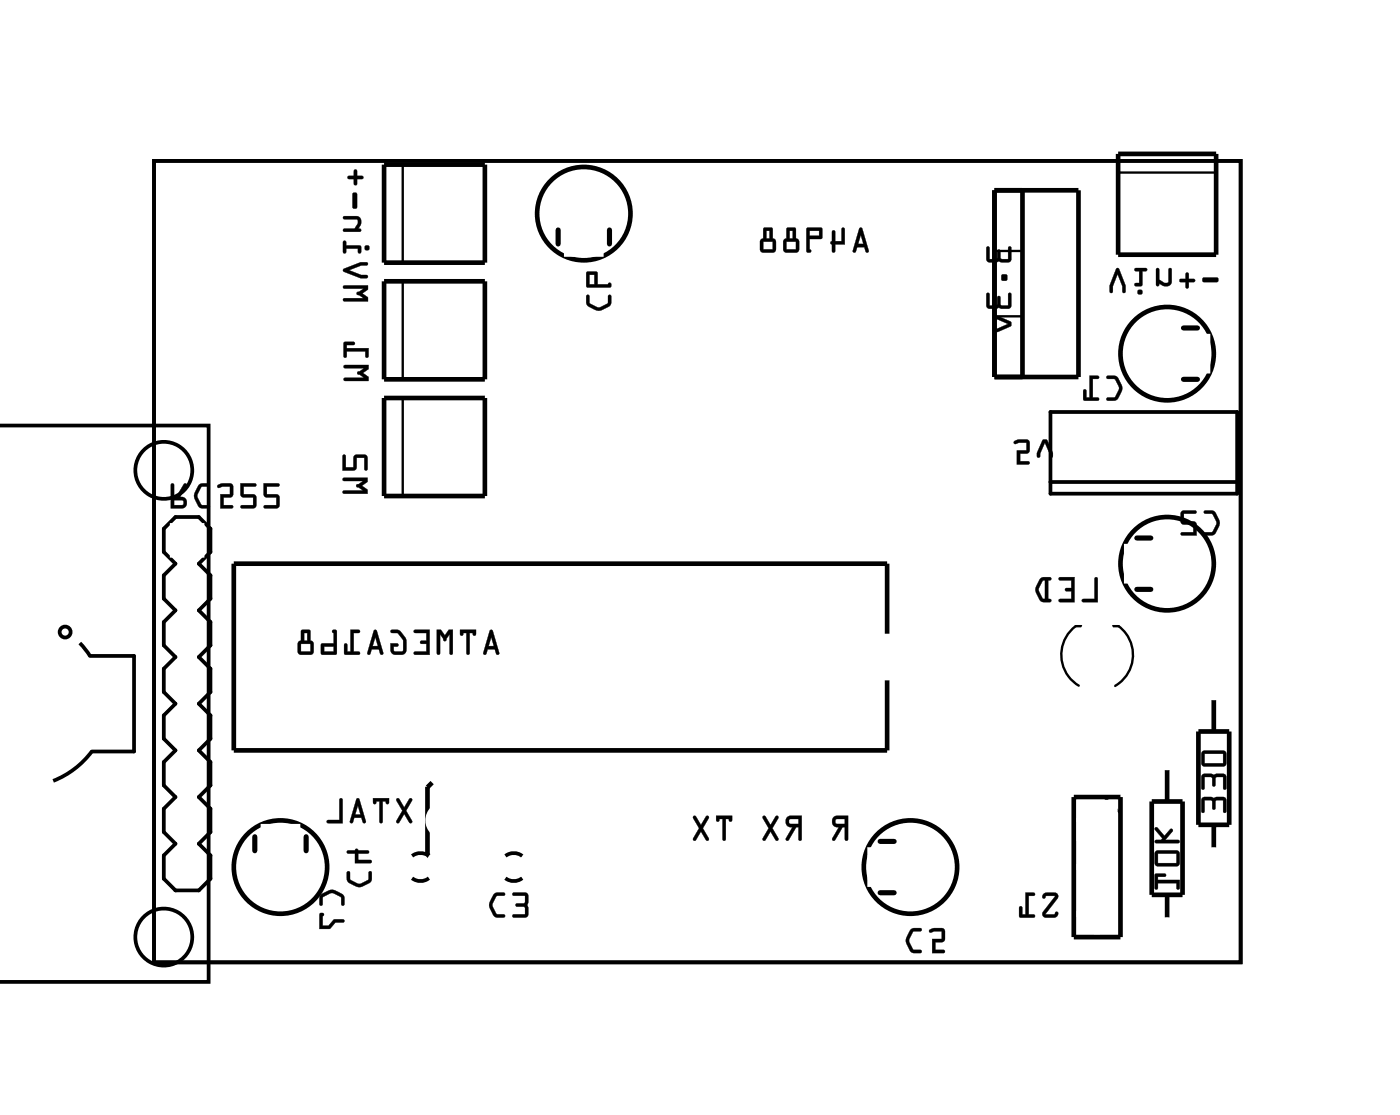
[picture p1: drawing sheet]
<svg xmlns="http://www.w3.org/2000/svg" width="76mm" height="61mm" viewBox="0 0 76 61" stroke-linecap="round" stroke-linejoin="round" font-family="sans-serif">
<g fill="none" stroke="#000" stroke-width=".2">
<path d="M8.4 8.8h59.1v43.6h-59.1zM-.1 23.2h11.5v30.2h-11.5M4.3 35l.6 .7h2.4v5.2h-2.3a4.8 4.8 0 0 1-2.1 1.6M8.9 28.8l.7-.7h1.2l.7 .7v1.2l-.7 .7 .7 .6v1.3l-.7 .6 .7 .7v1.2l-.7 .7 .7 .6v1.3l-.7 .6 .7 .6v1.3l-.7 .6 .7 .7v1.2l-.7 .7 .7 .6v1.3l-.7 .6 .7 .7v1.2l-.7 .7h-1.2l-.7-.7v-1.2l.7-.7-.7-.6v-1.3l.7-.6-.7-.7v-1.2l.7-.7-.7-.6v-1.3l.7-.6-.7-.6v-1.3l.7-.6-.7-.7v-1.2l.7-.7-.7-.6v-1.3l.7-.6-.7-.7zM57.2 22.4h10.1v4.5h-10.1zM57.2 26.2h10.1M23.3 46.6a.73 .73 0 0 0-.9 0M23.3 47.8a.73 .73 0 0 1-.9 0M28.4 46.6a.73 .73 0 0 0-.9 0M28.4 47.8a.73 .73 0 0 1-.9 0"/>
<circle cx="3.5" cy="34.4" r=".3"/>
<circle cx="8.9" cy="25.6" r="1.55"/>
<circle cx="8.9" cy="51" r="1.55"/>
</g>
<path d="M8.4 8.8h59.1v43.6h-59.1z" fill="none" stroke="#000" stroke-width=".05"/>
<g fill="none" stroke="#000" stroke-width=".25">
<path d="M20.9 9h5.5v5.3h-5.5zM20.9 15.3h5.5v5.3h-5.5zM54.1 10.4h4.6v10.1h-4.6zM55.7 10.4v10.1M60.9 8.4h5.3v5.5h-5.3zM20.9 21.7h5.5v5.3h-5.5zM48.3 34.5v-3.8h-35.6v10.1h35.6v-3.8M65.2 39.8h1.7v5.1h-1.7zM66.1 38v1.8M23.3 42.8v3.7M23.3 46.5l.2 .3M23.5 42.6l-.2 .2"/>
<path d="M58.4 43.4h2.6v7.6h-2.6zM62.7 43.6h1.7v5.1h-1.7zM63.5 41.8v1.8M63.5 48.7v1.3M66.1 44.9v1.3"/>
<circle cx="31.8" cy="11.6" r="2.54"/>
<circle cx="63.5" cy="19.2" r="2.54"/>
<circle cx="63.5" cy="30.7" r="2.54"/>
<circle cx="15.3" cy="47.2" r="2.54"/>
<circle cx="49.6" cy="47.2" r="2.54"/>
</g>
<path d="M21.9 9v5.3M21.9 15.3v5.3M54.1 13.7h1.6M54.1 17.2h1.6M60.9 9.4h5.3M21.9 21.7v5.3M58.5 34.1a1.95 1.95 0 0 0 .2 3.2M58.5 34.1h.4M60.6 34.1h.3M60.9 34.1a1.95 1.95 0 0 1-.2 3.2M60.1 43.4l.9 .9" fill="none" stroke="#000" stroke-width=".13"/>
<path d="M30.4 12.5v.8M33.2 12.5v.8M64.4 17.8h.8M61.9 32.1h.7M61.9 29.3h.7M64.4 20.6h.8M13.9 45.5v.8M16.7 45.5v.8M47.9 48.6h.8M47.9 45.8h.8" fill="none" stroke="#000" stroke-width=".28"/>
<g fill="#000">
<path d="M18.7 15.6l.1 .1h1l-.3 .2a.1 .1 0 0 0-.1 .1 .1 .1 0 0 0 .1 .1l.3 .1h-1l-.1 .1 1.3 .1v-.2l-.3-.2 .3-.2v-.3zM18.7 14.7v.1l.9 .3h.4v-.1h-.3l-.7-.3 .7-.3h.3v-.1h-.4zM18.7 13.1v.7l.1-.1v-.2h.7v.3l.2-.1-.1-.3h-.8v-.2zM19.8 13.5a.15 .15 0 0 0 .3 0 .15 .15 0 0 0-.3 0zM18.7 11.8v.1h.7l.1 .1-.2 .4h-.6v.2h.9v-.1l-.1-.1a.38 .38 0 0 0 .2-.3 .38 .38 0 0 0-.3-.3zM19.2 10.5v.8l.1 .1 .1-.1v-.7v-.1zM19.3 9.2v.4h-.3l-.1 .1h.1h.3v.3l.1 .1v-.4h.3h.1l-.1-.1h-.3v-.3z"/>
<path d="M18.7 15.6v.1h.1h1l-.3 .2a.1 .1 0 0 0-.1 .1 .1 .1 0 0 0 .1 .1l.3 .1h-1a.1 .1 0 0 0-.1 .1 .1 .1 0 0 0 .1 .1h1.2v-.2l-.3-.2 .3-.2v-.3zM18.7 15.6l1.3-.1v.3l-.3 .2 .3 .2v.2h-1.3v-.1l.1-.1h1l-.4-.2 .4-.3h-1zM18.7 14.7v.1l.9 .3h.3a.1 .1 0 0 0 .1 0 .1 .1 0 0 0-.1-.1h-.2l-.7-.3 .7-.3 .2 .1a.1 .1 0 0 0 .1-.1 .1 .1 0 0 0-.1-.1h-.3zM18.7 14.6l.9-.3h.4v.1h-.3l-.7 .3 .7 .3h.3v.1h-.4l-.9-.3zM18.7 13.1v.6a.1 .1 0 0 0 .1 .1 .1 .1 0 0 0 .1-.1l-.1-.2h.7v.2a.1 .1 0 0 0 .1 .1 .1 .1 0 0 0 .1-.1l-.1-.3h-.8v-.3zM18.7 13.1l.1 .1v.2h.8v.3l-.1 .1v-.3h-.7v.2l-.1 .1zM19.8 13.5a.15 .15 0 0 0 .3 0 .15 .15 0 0 0-.3 0zM19.8 13.5a.15 .15 0 0 1 .3 0 .15 .15 0 0 1-.3 0zM18.7 11.8v.1h.7l.1 .1-.2 .4h-.5a.1 .1 0 0 0-.1 .1 .1 .1 0 0 0 .1 .1h.8a.1 .1 0 0 0 .1-.1 .11 .11 0 0 0-.2-.1 .4 .4 0 0 0-.1-.6zM18.7 11.8h.7a.35 .35 0 0 1 .2 .5l-.1 .1 .1 .1v.1h-.9v-.1l.6-.1 .2-.4-.1-.1h-.7zM19.2 10.5v.8l.1 .1 .1-.1v-.7v-.1zM19.2 10.5l.2 .1v.7h-.1h-.1zM19.3 9.2v.4h-.3a.1 .1 0 0 0-.1 .1 .1 .1 0 0 0 .1 .1l.3-.1v.3l.1 .1v-.4l.3 .1a.1 .1 0 0 0 .1-.1 .1 .1 0 0 0-.1-.1h-.3v-.3zM19.3 9.3h.1v.3l.4 .1h-.1h-.3v.4l-.1-.1v-.3h-.3h-.1l.4-.1z"/>
<path d="M31.9 16.1a.6 .6 0 0 0 .6 .8h.3l.4-.2 .1-.6h-.2v.4l-.5 .2-.5-.2v-.4zM31.9 14.8l.1 .8h1.3l-.1-.2-.1 .1h-.6v-.7zM32.1 15h.3v.5h-.3z"/>
<path d="M31.9 16.1v.5l.7 .3 .6-.2 .1-.6a.1 .1 0 0 0-.1-.1 .1 .1 0 0 0-.1 .1v.4l-.5 .2-.5-.2v-.4zM31.9 16.1h.2v.4l.5 .2 .5-.2v-.4h.1v.5l-.4 .3a.83 .83 0 0 1-.9-.4zM31.9 14.8l.1 .8 1.2 .1 .1-.2a.09 .09 0 0 0-.1-.1 .09 .09 0 0 0-.1 .1h-.6v-.7zM31.9 14.8h.6v.7h.6l.1-.1 .1 .2h-1.3zM32.1 15h.3v.5h-.3zM32.1 14.9v.6h.3v-.6z"/>
<path d="M46.8 12.4l-.4 1.3h.2l.1-.2h.3l.1 .2h.1h.1l-.4-1.3zM46.9 12.8l.1 .5h-.3zM45.3 12.6v.5l-.1 .1 .2 .5h.1v-.4h.5v-.8l-.1-.1h-.1v.7h-.3v-.5zM43.9 12.4v1.3h.2h.1l-.1-.1v-.6h.6l.1-.5-.1-.1zM44.1 12.6h.5v.2h-.5zM42.8 12.4v.6l-.2 .2v.4l.2 .1h.6l.1-.1v-.4l-.2-.2v-.6zM42.8 13.2h.5v.4h-.5zM43 12.6h.1v.4h-.1zM41.6 12.4l-.1 .6-.1 .2v.4l.1 .1h.6l.1-.1v-.4l-.1-.2v-.6zM41.5 13.2h.6v.4h-.6zM41.7 12.6h.2v.4h-.2z"/>
<path d="M46.8 12.4l-.4 1.3h.2l.1-.2h.3l.1 .2h.1h.1l-.4-1.3zM46.8 12.4h.1l.4 1.3h-.1h-.1v-.3h-.5l-.1 .3h-.1zM46.8 12.8l.2 .5h-.3zM46.9 12.8l-.2 .5h.3zM45.3 12.6v.5a.09 .09 0 0 0-.1 .1 .09 .09 0 0 0 .1 .1v.4a.1 .1 0 0 0 .1 .1 .1 .1 0 0 0 .1-.1v-.4h.5v-.8a.1 .1 0 0 0-.1-.1 .1 .1 0 0 0-.1 .1v.6h-.3v-.5zM45.3 12.6h.1l.1 .5h.3v-.7h.1l.1 .1v.8h-.5v.4h-.1l-.2-.5 .1-.1zM43.9 12.4v1.3l.2 .1a.09 .09 0 0 0 .1-.1 .09 .09 0 0 0-.1-.1v-.6h.6l.1-.5-.1-.1zM43.9 12.4h.8l.1 .1-.1 .5h-.6v.6v.1h-.2zM44.1 12.6h.5v.2h-.5zM44.1 12.6v.2h.5v-.2zM42.8 12.4v.6l-.2 .2v.4l.2 .2 .6-.1 .1-.1v-.4l-.2-.2v-.6zM42.8 12.4h.5v.6l.2 .2v.4l-.1 .1h-.6l-.2-.1v-.4l.2-.2zM42.8 13.2h.5v.4h-.5zM42.8 13.1v.5h.5v-.5zM43 12.6h.1v.4h-.1zM43 12.6v.4h.2v-.4zM41.6 12.4l-.1 .6-.1 .2v.4l.1 .2 .6-.1 .1-.1v-.4l-.1-.2v-.6zM41.6 12.4h.4l.1 .6 .1 .2v.4l-.1 .1h-.6l-.1-.1v-.4l.1-.2zM41.5 13.2h.6v.4h-.6zM41.5 13.1v.5h.6v-.5zM41.7 12.6h.2v.4h-.2zM41.7 12.6v.4h.2v-.4z"/>
<path d="M53.7 13.4v.7l.1 .2 .6-.1 .5 .1 .1-.1v-.8l-.1 .1v.6h-.4l-.1-.5h-.1v.5h-.4v-.6zM54.5 15v.3h.3v-.3zM53.7 16v.6l.1 .2 .6-.1 .5 .1 .1-.1v-.8l-.1 .1v.6h-.4l-.1-.4v-.1l-.1 .1v.4h-.4v-.6zM54.1 17.2v.2l.8 .2-.8 .3v.2h.2l.7-.4v-.2l-.7-.3z"/>
<path d="M53.7 13.4v.7l.2 .2 .5-.1 .5 .1 .2-.2v-.6a.1 .1 0 0 0-.1-.1 .1 .1 0 0 0-.1 .1v.6h-.4v-.4a.1 .1 0 0 0-.1-.1 .1 .1 0 0 0-.1 .1l-.1 .4h-.3v-.6zM53.7 13.4l.1 .1 .1 .6h.4v-.5h.1l.1 .5h.4v-.6l.1-.1v.8l-.1 .1-.5-.1-.6 .1-.1-.2zM54.5 15v.3h.3v-.4zM54.5 15h.3v.2h-.3zM53.7 16v.6l.2 .2 .5-.1 .5 .1 .2-.2v-.6a.1 .1 0 0 0-.1-.1 .1 .1 0 0 0-.1 .1v.6h-.4v-.4a.1 .1 0 0 0-.1-.1 .1 .1 0 0 0-.1 .1l-.1 .4h-.3v-.6zM53.7 16h.1l.1 .6h.4v-.4l.1-.1v.1l.1 .4h.4v-.6l.1-.1v.8l-.1 .1-.5-.1-.6 .1-.1-.2zM54.1 17.2v.2l.8 .2-.8 .3a.1 .1 0 0 0-.1 .1 .1 .1 0 0 0 .1 .1l.9-.3 .1-.2-.8-.4zM54.1 17.2h.2l.7 .3v.2l-.7 .4h-.2v-.2l.8-.3-.8-.2z"/>
<path d="M60.8 14.6l-.4 .9v.4a.1 .1 0 0 0 .1 .1 .1 .1 0 0 0 .1-.1v-.3l.2-.7 .3 .7v.3a.1 .1 0 0 0 .1 .1 .1 .1 0 0 0 .1-.1v-.4l-.4-.9zM60.7 14.6h.2l.4 .9-.1 .4h-.1v-.3l-.3-.7-.2 .7v.3h-.2v-.4zM61.8 14.6v.2h.2v.6h-.2a.1 .1 0 0 0-.1 .1 .1 .1 0 0 0 .1 .1l.4-.1v-.7h.2a.1 .1 0 0 0 0-.1 .1 .1 0 0 0 0-.1zM61.8 14.6h.6v.1l-.2 .1-.1 .8-.3-.1v-.1h.2v-.6l-.2-.1zM61.9 15.9a.15 .15 0 0 0 .3 0 .15 .15 0 0 0-.3 0zM61.9 15.9a.15 .15 0 0 1 .3 0 .15 .15 0 0 1-.3 0zM62.9 14.6v.9a.1 .1 0 0 0 .1 .1 .11 .11 0 0 0 .1-.2 .4 .4 0 0 0 .7-.1v-.6a.1 .1 0 0 0-.1-.1 .1 .1 0 0 0-.1 .1v.6l-.2 .1-.3-.2v-.6zM63 14.6h.1v.6l.3 .2h.2v-.8h.1l.1 .7a.35 .35 0 0 1-.5 .2l-.2-.1v.1h-.2zM64.5 14.9v.3h-.3v.1l.3 .1v.2a.1 .1 0 0 0 .1 .1 .1 .1 0 0 0 .1-.1v-.2h.3a.1 .1 0 0 0 .1-.1 .1 .1 0 0 0-.1-.1h-.3v-.3zM64.2 15.2h.3v-.3l.1-.1 .1 .4h.3v.1h-.3l-.1 .4-.1-.1v-.3h-.3zM65.5 15.1l-.1 .2 .1 .1h.7l.1-.1-.1-.2zM65.5 15.1h.7l.1 .2h-.1h-.7z"/>
<path d="M60.8 14.6l-.4 .9v.4h.2v-.3l.2-.7 .3 .7v.3h.1l.1-.4-.4-.9zM61.8 14.6v.2h.2v.6h-.2l-.1 .1 .4 .1 .1-.8h.2v-.2zM61.9 15.9a.15 .15 0 0 0 .3 0 .15 .15 0 0 0-.3 0zM62.9 14.6v1h.2v-.2a.38 .38 0 0 0 .4 .2 .38 .38 0 0 0 .3-.3l-.1-.7h-.1v.7l-.1 .1-.4-.2v-.6zM64.6 14.9l-.1 .3h-.3v.1l.3 .1v.2l.1 .1 .1-.1v-.2l.3-.1h.1l-.1-.1h-.3v-.3zM65.5 15.1v.2v.1h.7l.1-.1-.1-.2z"/>
<path d="M9.3 26.3v1.4h.6a.32 .32 0 0 0 .3-.4 .32 .32 0 0 0-.4-.3l.4-.6a.1 .1 0 0 0-.1-.1 .1 .1 0 0 0-.1 0l-.4 .7h-.1v-.6zM9.3 26.3l.2 .1v.7h.1l.4-.8 .2 .1-.4 .7a.31 .31 0 0 1 .4 .2 .31 .31 0 0 1-.3 .4h-.6zM9.5 27.2h.4l.1 .2-.5 .1zM9.5 27.2v.3l.5-.1-.1-.2zM10.8 26.4l-.2 .5v.3l.3 .4 .4 .1a.1 .1 0 0 0 .1-.1 .1 .1 0 0 0-.1-.1h-.3l-.3-.5 .3-.5h.3a.1 .1 0 0 0 .1-.1 .1 .1 0 0 0-.1-.1zM10.8 26.4l.2-.1 .4 .1v.1h-.4l-.3 .5 .3 .5h.4v.1h-.5l-.3-.4a.77 .77 0 0 1 .2-.8zM11.8 26.4l.1 .2 .6-.1v.4h-.5v.8h.6a.1 .1 0 0 0 .1-.1 .1 .1 0 0 0-.1-.1h-.4v-.4h.4l.1-.1-.1-.6-.5-.1zM11.8 26.4l.3-.1h.4l.2 .1-.1 .6-.4 .1v.4h.4v.2h-.6v-.8h.5v-.4h-.6zM13.1 26.3v.7l.7 .1v.4h-.6a.1 .1 0 0 0-.1 .1 .1 .1 0 0 0 .1 .1h.6l.1-.1v-.7h-.6v-.4h.6a.1 .1 0 0 0 .1-.1 .1 .1 0 0 0-.1-.1zM13.1 26.3l.8 .1v.1h-.6v.4h.5l.1 .1v.5l-.1 .1h-.7l.1-.1h.6v-.4l-.7-.1zM14.3 26.3l.1 .7 .6 .1v.4h-.6a.1 .1 0 0 0-.1 .1 .1 .1 0 0 0 .1 .1h.6l.2-.1v-.7h-.7v-.4h.6a.1 .1 0 0 0 .1-.1 .1 .1 0 0 0-.1-.1zM14.3 26.3l.9 .1-.1 .1h-.6v.4h.5l.2 .1v.5l-.1 .1h-.7v-.1h.6v-.4l-.6-.1z"/>
<path d="M9.3 26.3v1.4h.6a.32 .32 0 0 0 .3-.4 .32 .32 0 0 0-.4-.3l.4-.6-.2-.1-.4 .7h-.1v-.6zM9.5 27.2h.4l.1 .2-.5 .1zM10.8 26.4l-.2 .5v.3l.3 .4 .5 .1v-.2h-.4l-.3-.5 .3-.5h.4v-.1l-.4-.1zM11.8 26.4l.1 .2 .6-.1v.4h-.5v.8h.6v-.2h-.4v-.4l.4-.1 .1-.6-.2-.1h-.4zM13.1 26.3v.7l.7 .1v.4h-.6l-.1 .1 .7 .1 .2-.2-.1-.5-.1-.1h-.5v-.4h.6v-.1zM14.3 26.3l.1 .7 .6 .1v.4h-.6v.1l.7 .1 .1-.2v-.5l-.2-.1h-.5v-.4h.6l.1-.1z"/>
<path d="M18.7 26v.2h1.1l-.3 .1a.1 .1 0 0 0-.1 .1 .1 .1 0 0 0 .1 .1l.3 .2h-1.1v.1l1.3 .1v-.3l-.3-.2 .3-.2v-.2zM18.7 24.8l-.1 .8h.8v-.7h.4v.7h.2v-.7l-.1-.1h-.6l-.1 .6h-.4v-.6z"/>
<path d="M18.7 26l-.1 .1 .1 .1h1.1l-.3 .1a.1 .1 0 0 0-.1 .1 .1 .1 0 0 0 .1 .1l.3 .2h-1.1a.1 .1 0 0 0-.1 .1 .1 .1 0 0 0 .1 .1h1.3v-.3l-.3-.2 .3-.2v-.2zM18.7 26h1.3v.2l-.3 .2 .3 .2v.3h-1.3v-.1v-.1h1.1l-.4-.3 .4-.2h-1.1zM18.7 24.8l-.1 .8h.8v-.7h.4v.6a.1 .1 0 0 0 .1 .1 .1 .1 0 0 0 .1-.1v-.6l-.1-.2-.6 .1-.1 .6h-.4v-.6zM18.7 24.8h.1v.6h.4l.1-.6h.6l.1 .1v.7h-.2v-.7h-.4v.6l-.8 .1z"/>
<path d="M18.7 19.9l.1 .1h1l-.2 .2a.11 .11 0 0 0-.2 .1 .11 .11 0 0 0 .2 .1l.2 .2h-1l-.1 .1h1.4v-.2l-.3-.2 .3-.2v-.2zM18.7 18.6l.1 .9 .1-.1v-.3h1v.3h.2v-.5h-1.2v-.1h.4v-.1z"/>
<path d="M18.7 19.9v.1h.1h1l-.2 .2a.11 .11 0 0 0-.2 .1 .11 .11 0 0 0 .2 .1l.2 .2-1-.1a.1 .1 0 0 0-.1 .1 .1 .1 0 0 0 .1 .1h1.3v-.2l-.3-.2 .3-.2v-.2zM18.7 19.9h1.4v.2l-.4 .2 .4 .2v.2h-1.3l-.1-.1h.1h1l-.4-.3 .4-.3h-1zM18.7 18.6v.8a.1 .1 0 0 0 .1 .1 .1 .1 0 0 0 .1-.1v-.3h1v.3a.1 .1 0 0 0 .1 .1 .1 .1 0 0 0 .1-.1v-.5h-1.2v-.1h.3a.1 .1 0 0 0 .1-.1 .1 .1 0 0 0-.1-.1zM18.7 18.6l.6 .1v.1h-.4v.2l1.2-.1-.1 .5h-.1v-.3h-1v.3l-.1 .1z"/>
<path d="M26.7 34.3l-.4 1.3h.1l.1-.3h.4l.1 .3h.1l.1-.1-.4-1.2zM26.7 34.7l.2 .5h-.3zM25 34.3l.1 .3h.1v-.2h.2v1.1l.1 .1 .1-1.2h.1l.1 .2h.1v-.3zM23.8 34.3v1.3l.2-.1v-1l.1 .3a.1 .1 0 0 0 .1 .1 .1 .1 0 0 0 .1-.1l.2-.3v1l.1 .1v-1.3h-.2l-.2 .3-.2-.3zM22.5 34.3l.1 .1h.6v.5h-.3v.1h.3v.5h-.6l-.1 .1h.9v-1.3zM21.3 34.3v.1l.4 .1 .2 .4v.5v.1l-.5-.1v-.2h.2l.1-.2h-.4v.6h.2h.5l.1-.2a.92 .92 0 0 0-.5-1.1zM20.4 34.3l-.4 1.3h.1l.1-.3h.4l.1 .3h.1l.1-.1-.4-1.2zM20.4 34.7l.2 .5h-.3zM19.1 34.3v1.2h-.2v-.4l-.1-.1-.1 .6h.8v-.1h-.2v-1.1h.2l.1-.1zM18.1 34.3l.1 .7h-.7v.6h.8v-1.2v-.1zM17.6 35.2h.6v.3h-.6zM16.4 34.3v.6l-.2 .1v.5l.2 .1h.6l.1-.1v-.5l-.2-.1v-.6zM16.4 35h.5v.5h-.5zM16.6 34.4h.1v.5h-.1z"/>
<path d="M26.7 34.3l-.4 1.3h.1l.1-.3h.4l.1 .3h.1l.1-.1-.4-1.2zM26.7 34.3h.1l.4 1.2-.1 .1h-.1l-.1-.3h-.4l-.1 .3-.1-.1zM26.7 34.7l.2 .5h-.3zM26.7 34.6l-.1 .6h.3zM25 34.3v.2a.11 .11 0 0 0 .2 .1 .1 .1 0 0 0 0-.2h.2v1.1a.1 .1 0 0 0 .1 .1 .1 .1 0 0 0 .1-.1v-1.1h.1a.11 .11 0 0 0 .1 .2 .11 .11 0 0 0 .1-.1v-.2zM25 34.3h.9v.3l-.2-.2h-.1l-.1 1.2-.1-.1v-1.1h-.2l-.1 .2zM23.8 34.3v1.2a.1 .1 0 0 0 .1 .1 .1 .1 0 0 0 .1-.1v-1l.1 .3a.1 .1 0 0 0 .1 .1 .1 .1 0 0 0 .1-.1l.2-.3v1a.1 .1 0 0 0 .1 .1 .1 .1 0 0 0 .1-.1v-1.2h-.3l-.2 .3-.2-.3zM23.8 34.3h.2l.2 .3 .2-.3h.2v1.3l-.1-.1v-1l-.3 .4-.3-.4v1v.1h-.1zM22.5 34.3l.1 .1h.6v.5h-.3a.1 .1 0 0 0 0 .1h.3v.5l-.6-.1a.1 .1 0 0 0-.1 .1 .1 .1 0 0 0 .1 .1h.8v-1.3zM22.5 34.3h.9v1.3h-.9l.1-.1h.6v-.5h-.3v-.1h.3v-.5h-.6zM21.3 34.3v.1l.3 .1 .3 .3v.6h-.4l-.1-.2h.2a.1 .1 0 0 0 .1-.1 .1 .1 0 0 0-.1-.1h-.4l.1 .6h.2h.6v-.2v-.7l-.4-.4zM21.3 34.3h.3l.2 .1a.9 .9 0 0 1 .2 1.2h-.6l-.1-.1v-.5l.4 .1-.1 .1h-.2l.1 .3h.4l.1-.1-.1-.6-.3-.4h-.3zM20.4 34.3l-.4 1.3h.1l.1-.3h.4l.1 .3h.1l.1-.1-.4-1.2zM20.4 34.3h.1l.4 1.2-.1 .1h-.1l-.1-.3h-.4l-.1 .3-.1-.1zM20.4 34.7l.2 .5h-.3zM20.4 34.6l-.1 .6h.3zM19.1 34.3v1.2h-.2v-.4a.1 .1 0 0 0-.1-.1 .1 .1 0 0 0-.1 .1v.5h.8a.1 .1 0 0 0 .1-.1 .1 .1 0 0 0-.1-.1l-.2 .1v-1.1l.2 .1a.1 .1 0 0 0 .1-.1 .1 .1 0 0 0-.1-.1zM19.1 34.3h.5l-.1 .1h-.3v1.1h.3v.1h-.8l.1-.6 .1 .1v.4h.2zM18.1 34.3l.1 .7h-.7v.6h.8v-1.2v-.1zM18.1 34.3l.2 .1v1.2h-.8v-.6h.7zM17.6 35.2h.6v.3h-.6zM17.6 35.2v.3h.6v-.3zM16.4 34.3v.6l-.2 .1v.5l.2 .1h.6l.1-.1v-.5l-.2-.1v-.6zM16.4 34.3h.5v.6l.2 .1v.5l-.1 .1h-.6l-.2-.1v-.5l.2-.1zM16.4 35h.5v.5h-.5zM16.4 35v.5h.5v-.5zM16.6 34.4h.1v.5h-.1zM16.5 34.4v.5h.2v-.5z"/>
<path d="M55.2 24l.1 .2 .6-.1v.4h-.6v.8h.7a.1 .1 0 0 0 .1-.1 .1 .1 0 0 0-.1-.1h-.5v-.4h.4l.1-.1v-.6l-.6-.1zM55.2 24l.3-.1h.4l.1 .1v.6l-.5 .1v.4h.5v.2h-.7v-.8h.6v-.4l-.6 .1zM56.8 23.9l-.4 .9a.1 .1 0 0 0 .1 .1 .1 .1 0 0 0 .1-.1l.3-.7 .2 .7a.1 .1 0 0 0 .1 .1 .1 .1 0 0 0 .1-.1l-.3-.8zM56.8 23.9l.2 .1 .3 .7-.1 .2-.1-.1-.2-.7-.3 .7h-.1v-.2z"/>
<path d="M55.2 24l.1 .2 .6-.1v.4h-.6v.8h.7v-.2h-.5v-.4l.5-.1v-.6l-.1-.1h-.4zM56.8 23.9l-.4 .7v.3h.2l.3-.8 .2 .8h.2v-.2l-.3-.7z"/>
<path d="M59.6 31.4v1.2h-.7v.2h.8v-1.3zM57.6 31.4l.1 .2h.6v.4h-.3v.1v.1h.3v.4h-.6l-.1 .1 .9 .1v-1.4zM56.6 31.5a.81 .81 0 0 0 0 1.2l.5 .1 .1-.1-.1-.1v-1h.1v-.1l-.4-.1zM56.8 31.6h.1v1l-.2-.1-.2-.4z"/>
<path d="M59.6 31.4v1.2h-.6a.1 .1 0 0 0-.1 .1 .1 .1 0 0 0 .1 .1h.8v-1.3zM59.6 31.4l.1 .1v1.3h-.8v-.2h.7zM57.6 31.4l.1 .2h.6v.4h-.2a.1 .1 0 0 0-.1 .1 .1 .1 0 0 0 .1 .1h.2v.4h-.6a.1 .1 0 0 0-.1 .1 .1 .1 0 0 0 .1 .1h.8v-1.4zM57.6 31.4h.9v1.4l-.9-.1 .1-.1h.6v-.4h-.3v-.1v-.1h.3v-.4h-.6zM56.6 31.5l-.2 .5v.3l.3 .4 .4 .1a.1 .1 0 0 0 .1-.1 .1 .1 0 0 0-.1-.1v-1a.1 .1 0 0 0 .1-.1 .1 .1 0 0 0-.1-.1zM56.6 31.5l.2-.1 .4 .1v.1h-.2v1h.2v.2l-.5-.1-.3-.4v-.4zM56.8 31.6h.1v1l-.2-.1-.2-.4zM56.8 31.6l-.3 .5 .2 .4 .2 .1v-1z"/>
<path d="M60.2 20.5l.1 .1h.4l.2 .5-.2 .5h-.4l-.1 .2h.1a.6 .6 0 0 0 .8-.6l-.1-.3-.2-.4-.2-.1zM59.3 20.4v1.2h-.2v-.4h-.1v.6h.8v-.2h-.3v-1h.3v-.1z"/>
<path d="M60.2 20.5l.1 .1h.4l.2 .5-.2 .5h-.4a.1 .1 0 0 0-.1 .1 .1 .1 0 0 0 .1 .1l.5-.1 .3-.6-.3-.6zM60.2 20.5h.6l.2 .4a.83 .83 0 0 1-.3 .9h-.4l-.1-.1 .1-.1h.4l.2-.4v-.2l-.2-.4h-.4zM59.3 20.4v1.2h-.2v-.3a.1 .1 0 0 0-.1-.1 .1 .1 0 0 0-.1 .1l.1 .5h.7a.1 .1 0 0 0 .1-.1 .1 .1 0 0 0-.1-.1h-.2v-1h.2a.1 .1 0 0 0 .1-.1 .1 .1 0 0 0-.1-.1zM59.3 20.4l.5 .1v.1h-.3v1h.3v.2l-.8-.1v-.5h.1v.4h.2z"/>
<path d="M65.5 27.8l.1 .1 .4 .1 .2 .5-.2 .5h-.4l-.1 .1h.1a.6 .6 0 0 0 .8-.5l-.1-.3-.2-.4-.2-.1zM64.3 27.8v.6l.1 .1h.6v.5h-.7v.1h.8v-.7h-.7v-.4h.6l.1-.2z"/>
<path d="M65.5 27.8l.1 .2h.4l.2 .5-.2 .4-.4 .1a.1 .1 0 0 0-.1 .1 .1 .1 0 0 0 .1 0h.5l.3-.6-.3-.7zM65.6 27.8h.5l.2 .5a.83 .83 0 0 1-.3 .8h-.4h-.1l.1-.1h.4l.2-.4v-.2l-.2-.4-.4-.1zM64.3 27.8v.7h.7v.5h-.7a.1 .1 0 0 0-.1 .1 .1 .1 0 0 0 .1 0h.8v-.7h-.7v-.4h.6a.1 .1 0 0 0 .1-.1 .1 .1 0 0 0-.1-.1zM64.3 27.8h.8l-.1 .1h-.6v.5h.7v.7h-.8v-.1h.7v-.5h-.6l-.1-.1z"/>
<path d="M17.5 48.7l-.1 .2v.4l.2-.1v-.4l.5-.2 .5 .2v.4l.1 .1v-.1a.6 .6 0 0 0-.5-.8l-.3 .1zM17.4 49.7v.9l.6-.1 .3-.3h.4v-.2h-.5l-.3 .4h-.3v-.7z"/>
<path d="M17.5 48.7l-.1 .5a.1 .1 0 0 0 .1 .1 .1 .1 0 0 0 .1-.1v-.4l.5-.2 .5 .2v.4a.1 .1 0 0 0 .1 .1 .1 .1 0 0 0 .1-.1l-.1-.5-.4-.2-.3-.1zM17.5 48.7l.4-.2a.83 .83 0 0 1 .8 .3v.4v.1l-.1-.1v-.4l-.4-.2h-.2l-.4 .2-.1 .4v.1l-.1-.1v-.3zM17.4 49.7v.9h.6l.3-.4h.4a.1 .1 0 0 0 .1-.1 .1 .1 0 0 0-.1-.1h-.5l-.3 .4h-.3v-.5v-.2zM17.4 49.7h.2v.7h.3l.3-.4h.5v.1l-.4 .1-.3 .3-.6 .1z"/>
<path d="M18.9 47.4v.1a.6 .6 0 0 0 .6 .8l.2-.1 .4-.2 .1-.5h-.1l-.1 .4-.4 .2-.5-.2-.1-.4zM18.9 46.3v.1l.4 .1v.5l.9-.1-.1-.1h-.6v-.3l.5-.1v-.1h-.5l-.1-.1-.1 .1z"/>
<path d="M18.9 47.4v.6l.7 .3 .6-.3v-.5a.1 .1 0 0 0-.1-.1 .1 .1 0 0 0 0 .1l-.1 .4-.4 .2-.5-.2v-.4zM18.9 47.4l.1 .1 .1 .4 .5 .2 .5-.2v-.4l.1-.1v.6l-.5 .2a.83 .83 0 0 1-.8-.3zM18.9 46.3v.2h.4v.5h.8a.1 .1 0 0 0 .1-.1 .1 .1 0 0 0-.1-.1h-.6v-.3h.5a.1 .1 0 0 0 .1-.1 .1 .1 0 0 0-.1-.1h-.5a.09 .09 0 0 0-.1-.1 .09 .09 0 0 0-.1 .1zM18.9 46.3h.4l.1-.1 .1 .1h.5v.1h-.5v.4h.6l.1 .1-.9 .1v-.6h-.4z"/>
<path d="M21.6 43.5l.3 .6-.3 .6 .1 .1 .3-.5 .3 .5h.1v-.1l-.3-.6 .3-.6h-.1l-.3 .4-.3-.4zM20.3 43.4l.1 .4 .1-.1v-.1h.2v1.1l.1 .1v-1.2h.2v.1l.1 .1 .1-.4zM19.4 43.5l-.4 1.2 .2 .1 .1-.3h.4l.1 .3h.1v-.1l-.3-1.2zM19.5 43.8l.1 .5h-.3zM18.5 43.5v1.1h-.7v.2h.8v-1.3z"/>
<path d="M21.6 43.5v.1l.3 .5-.3 .6a.1 .1 0 0 0 0 .1 .1 .1 0 0 0 .1 0l.3-.5 .3 .5a.1 .1 0 0 0 .1 0 .1 .1 0 0 0 0-.1l-.3-.6 .3-.5a.1 .1 0 0 0 0-.2 .1 .1 0 0 0-.1 .1l-.3 .4-.3-.4zM21.6 43.5h.1l.3 .5 .3-.5h.1l-.3 .6 .3 .6v.1h-.1l-.3-.5-.3 .5-.1-.1 .3-.6-.3-.5zM20.3 43.4v.3a.1 .1 0 0 0 .1 .1 .11 .11 0 0 0 .1-.2h.2l-.1 1.1a.1 .1 0 0 0 .1 .1 .1 .1 0 0 0 .1-.1v-1.1h.2a.11 .11 0 0 0 0 .2 .11 .11 0 0 0 .2-.1v-.3zM20.3 43.4h.9l-.1 .3-.1-.1h-.2v1.2l-.1-.1v-1.1h-.2l-.1 .1zM19.4 43.4l-.4 1.3 .2 .1 .1-.3h.4v.3h.2v-.1l-.3-1.2zM19.4 43.5h.2l.3 1.2v.1l-.2-.1v-.2h-.4l-.1 .3-.2-.1zM19.5 43.8l.1 .5h-.3zM19.5 43.8l-.2 .5h.3zM18.5 43.5v1.1h-.6a.1 .1 0 0 0-.1 .1 .1 .1 0 0 0 .1 .1h.8v-1.3zM18.5 43.5h.1v1.3h-.8v-.2h.7z"/>
<path d="M26.9 48.7l-.3 .5 .1 .2 .2 .5h.5a.1 .1 0 0 0 .1-.1 .1 .1 0 0 0-.1-.1h-.4l-.2-.4 .2-.5h.4a.1 .1 0 0 0 .1-.1 .1 .1 0 0 0-.1-.1zM26.9 48.7l.2-.1h.4l-.1 .1-.4 .1-.2 .5 .2 .5h.4l.1 .1h-.6l-.2-.5a.77 .77 0 0 1 .2-.7zM27.9 48.6v.1h.7l-.1 .4-.4 .1a.1 .1 0 0 0-.1 .1 .1 .1 0 0 0 .1 0l.4 .1 .1 .4-.6-.1a.1 .1 0 0 0-.1 .1 .1 .1 0 0 0 .1 .1h.6l.1-.1v-.5l.1-.6-.2-.1zM27.9 48.6h.7l.1 .1v.6v.5l-.1 .1h-.7l.1-.1h.6v-.4l-.5-.1v-.1l.5-.1v-.4h-.7z"/>
<path d="M26.9 48.7l-.3 .5 .1 .2 .2 .5h.5v-.1l-.4-.1-.2-.4 .2-.5 .4-.1 .1-.1h-.4zM27.9 48.6v.1h.7v.4l-.5 .1v.1l.5 .1v.4h-.6l-.1 .1h.7l.2-.1-.1-.5v-.6l-.1-.1z"/>
<path d="M45.4 44.5a.32 .32 0 0 0-.1 .4 .32 .32 0 0 0 .4 .1l-.4 .7h.1l.5-.7h.1v.7h.1l.1-1.3zM45.5 44.6h.5v.2h-.5zM42.8 44.5a.32 .32 0 0 0 0 .4 .32 .32 0 0 0 .3 .1l-.3 .7h.1l.4-.7h.2v.7h.1v-1.3zM43 44.6h.5v.2h-.5zM41.5 44.4l.3 .7-.3 .6h.2l.2-.4 .3 .4h.1l.1-.1-.4-.5 .4-.7h-.2l-.3 .5-.2-.5zM39 44.4v.3h.1l.1-.1h.1v1.1h.1l.1-1.1h.2v.1h.1v-.3zM37.7 44.4l.4 .7-.4 .6h.2l.3-.4 .2 .4h.1l.1-.1-.3-.5 .3-.7h-.2l-.2 .5-.3-.5z"/>
<path d="M45.4 44.5a.32 .32 0 0 0-.1 .4 .32 .32 0 0 0 .4 .1l-.4 .6a.1 .1 0 0 0 0 .2 .11 .11 0 0 0 .2-.1l.4-.7h.1v.7a.1 .1 0 0 0 .1 .1 .1 .1 0 0 0 .1-.1v-1.3h-.6zM45.4 44.5l.8-.1-.1 1.3h-.1v-.7h-.1l-.4 .7h-.2l.4-.7a.31 .31 0 0 1-.4-.1 .31 .31 0 0 1 .1-.4zM45.5 44.6h.5v.2h-.5zM45.5 44.6v.2h.5v-.2zM42.8 44.5a.32 .32 0 0 0 0 .4 .32 .32 0 0 0 .3 .1l-.3 .6a.1 .1 0 0 0 0 .2 .1 .1 0 0 0 .1-.1l.4-.7h.2v.7a.1 .1 0 0 0 0 .1 .1 .1 0 0 0 .1-.1v-1.3h-.6zM42.9 44.5l.7-.1v1.3h-.1v-.7h-.2l-.4 .7h-.1l.3-.7a.31 .31 0 0 1-.3-.1 .31 .31 0 0 1 .1-.4zM43 44.6h.5v.2h-.5zM43 44.6v.2h.5v-.2zM41.5 44.4v.1l.3 .6-.3 .5a.1 .1 0 0 0 0 .2 .11 .11 0 0 0 .2-.1l.2-.4 .3 .4a.1 .1 0 0 0 .1 0 .1 .1 0 0 0 .1-.1l-.4-.5 .4-.6a.1 .1 0 0 0-.1-.1 .1 .1 0 0 0-.1 0l-.3 .5-.2-.5zM41.5 44.4h.2l.2 .5 .3-.5 .2 .1-.4 .6 .4 .5-.1 .1h-.1l-.3-.5-.2 .5h-.2l.3-.6-.3-.6zM39 44.4v.2a.1 .1 0 0 0 .1 .1 .1 .1 0 0 0 .1-.1h.1v1.1a.1 .1 0 0 0 .1 .1 .1 .1 0 0 0 .1-.1v-1.1h.2a.11 .11 0 0 0 0 .1 .11 .11 0 0 0 .2 0v-.3zM39 44.4h.8v.3l-.1-.1h-.2l-.1 1.1h-.1v-1.1h-.2l-.1 .1zM37.7 44.4v.1l.4 .6-.4 .5a.11 .11 0 0 0 .1 .2 .1 .1 0 0 0 .1-.1l.3-.4 .2 .4a.1 .1 0 0 0 .1 0 .1 .1 0 0 0 .1-.1l-.3-.5 .3-.6a.1 .1 0 0 0-.1-.1 .1 .1 0 0 0-.1 0l-.2 .5-.3-.5zM37.7 44.4h.2l.3 .5 .2-.5 .2 .1-.4 .6 .4 .5-.1 .1h-.1l-.2-.5-.3 .5h-.2l.4-.6-.4-.6z"/>
<path d="M49.6 50.6l-.3 .5v.3l.3 .4 .5 .1a.1 .1 0 0 0 .1-.1 .1 .1 0 0 0-.1-.1h-.4l-.2-.5 .2-.5h.4a.1 .1 0 0 0 .1-.1 .1 .1 0 0 0-.1-.1zM49.6 50.6l.2-.1 .4 .1-.1 .1h-.4l-.2 .5 .2 .5h.4l.1 .1h-.6l-.3-.4a.77 .77 0 0 1 .3-.8zM50.6 50.6l.1 .2 .6-.1v.4h-.6v.8h.6a.1 .1 0 0 0 .1-.1 .1 .1 0 0 0-.1-.1h-.4v-.4h.4l.1-.1v-.6l-.6-.1zM50.6 50.6l.3-.1h.4l.1 .1v.6l-.5 .1v.4h.5v.2h-.7v-.8h.6v-.4h-.6z"/>
<path d="M49.6 50.6l-.3 .5v.3l.3 .4 .5 .1v-.2h-.4l-.2-.5 .2-.5h.4l.1-.1-.4-.1zM50.6 50.6l.1 .2 .6-.1v.4h-.6v.8h.7v-.2h-.5v-.4l.5-.1v-.6l-.1-.1h-.4z"/>
<path d="M56.8 48.6l-.1 .2 .1 .1 .2-.1h.4l-.6 .8-.1 .2 .2 .1h.6l.1-.1-.1-.2-.1 .2-.5-.1 .7-.8v-.2l-.2-.1zM55.8 48.6v1.2h-.2v-.4l-.1-.1v.6h.8v-.1h-.3v-1l.3-.1v-.1z"/>
<path d="M56.8 48.6l-.1 .2a.13 .13 0 0 0 .2 .1 .13 .13 0 0 0 .1-.1h.4l-.6 .8v.3h.7l.1-.2a.13 .13 0 0 0-.1-.1 .13 .13 0 0 0-.1 .2l-.5-.1 .7-.8a.21 .21 0 0 0 0-.2 .21 .21 0 0 0-.2-.1zM56.8 48.7l.6-.1a.2 .2 0 0 1 .2 .3l-.7 .8 .5 .1 .1-.2 .1 .2-.2 .1h-.5a.19 .19 0 0 1-.1-.1 .19 .19 0 0 1 0-.2l.6-.8-.4-.1-.2 .2zM55.8 48.6v1.2h-.2l.1-.4a.1 .1 0 0 0-.1-.1 .1 .1 0 0 0-.1 .1v.5h.7a.1 .1 0 0 0 .1 0 .1 .1 0 0 0-.1-.1h-.2v-1h.2a.1 .1 0 0 0 .1-.1 .1 .1 0 0 0-.1-.1zM55.8 48.6h.5v.1h-.3v1.1h.3v.1h-.8v-.6l.1 .1v.4h.2z"/>
<path d="M62.9 47.6v.8h.1v-.3h1v.3h.2v-.5h-1.2v-.2h.4l.1-.1zM62.9 46.3l-.1 .7 .2 .1h1l.2-.1v-.5l-.1-.2zM63 46.5h1v.5h-1zM62.9 45v.2l.4 .4-.1 .1h-.3v.2l1.3-.1-.1-.1h-.7l.4-.5v-.1l-.4 .4-.4-.5z"/>
<path d="M62.9 47.6l-.1 .7a.1 .1 0 0 0 .1 .1 .1 .1 0 0 0 .1-.1v-.2h1v.2a.1 .1 0 0 0 .1 .1 .1 .1 0 0 0 .1-.1v-.4h-1.2v-.2h.4a.1 .1 0 0 0 .1-.1 .1 .1 0 0 0-.1-.1zM62.9 47.6h.6l-.1 .1h-.4v.2h1.2v.5h-.2v-.3h-1v.3h-.1zM62.9 46.3l-.1 .7 .2 .1 1 .1 .2-.2v-.5l-.1-.2zM62.9 46.3h1.2l.1 .2v.5l-.2 .1h-1l-.1-.1zM63 46.5h1v.5h-1zM63 46.4v.6h1v-.6zM62.9 45v.2l.4 .4-.1 .1h-.3a.1 .1 0 0 0-.1 .1 .1 .1 0 0 0 .1 .1h1.2a.1 .1 0 0 0 .1-.1 .1 .1 0 0 0-.1-.1h-.7l.4-.4a.1 .1 0 0 0 0-.2 .09 .09 0 0 0-.1 0l-.3 .4-.4-.5zM62.9 45l.1 .1 .4 .4 .4-.4v.1l-.4 .5h.7l.1 .1-1.3 .1v-.2h.3l.1-.1-.4-.4z"/>
<path d="M65.4 43.4v.8h.2v-.7l.4 .1v.4l.1 .1 .1-.1v-.4l.4-.1v.7h.1v-.7l-.1-.1zM65.4 42.2v.8l.2-.1v-.6h.4v.5h.1h.1v-.5h.4v.6h.1v-.6l-.1-.2zM65.4 40.9v.6l.1 .2h1.1l.1-.1v-.6l-.1-.1zM65.6 41h1v.5h-1z"/>
<path d="M65.4 43.4v.8a.1 .1 0 0 0 .1 0 .1 .1 0 0 0 .1 0v-.7l.3 .1 .1 .4a.1 .1 0 0 0 .1 .1 .1 .1 0 0 0 .1-.1v-.4l.4-.1v.7a.1 .1 0 0 0 .1 0 .1 .1 0 0 0 .1 0v-.7l-.2-.1zM65.4 43.4h1.2l.1 .1v.7h-.1v-.7l-.4 .1-.1 .4v.1l-.1-.1v-.4l-.4-.1v.7h-.2zM65.4 42.2v.7a.1 .1 0 0 0 .1 .1 .1 .1 0 0 0 .1-.1v-.6h.3l.1 .4a.1 .1 0 0 0 .1 .1 .1 .1 0 0 0 .1-.1v-.4h.4v.6a.1 .1 0 0 0 .1 .1 .1 .1 0 0 0 .1-.1v-.6l-.2-.2zM65.4 42.2l1.2-.1 .1 .2v.6h-.1v-.6h-.4l-.1 .4v.1l-.1-.1v-.4h-.4v.6l-.2 .1zM65.4 40.9v.6l.1 .2h1.1l.1-.1 .1-.6-.2-.2zM65.4 40.9h1.2l.1 .1v.6l-.1 .1h-1.1l-.1-.2zM65.6 41h1v.5h-1zM65.6 41v.5h1v-.5z"/>
</g>
<circle cx="44.5" cy="47.2" r=".58" fill="#fff"/>
<circle cx="44.5" cy="47.2" r=".58" fill="none" stroke="#fff" stroke-width=".72" stroke-linecap="butt"/>
<circle cx="42.5" cy="47.2" r=".58" fill="#fff"/>
<circle cx="42.5" cy="47.2" r=".58" fill="none" stroke="#fff" stroke-width=".72" stroke-linecap="butt"/>
<circle cx="40.5" cy="47.2" r=".58" fill="#fff"/>
<circle cx="40.5" cy="47.2" r=".58" fill="none" stroke="#fff" stroke-width=".72" stroke-linecap="butt"/>
<circle cx="44.5" cy="47.2" r=".58" fill="#fff"/>
<circle cx="44.5" cy="47.2" r=".58" fill="none" stroke="#fff" stroke-width=".72" stroke-linecap="butt"/>
<circle cx="42.5" cy="47.2" r=".58" fill="#fff"/>
<circle cx="42.5" cy="47.2" r=".58" fill="none" stroke="#fff" stroke-width=".72" stroke-linecap="butt"/>
<circle cx="40.5" cy="47.2" r=".58" fill="#fff"/>
<circle cx="40.5" cy="47.2" r=".58" fill="none" stroke="#fff" stroke-width=".72" stroke-linecap="butt"/>
<path d="M56.4 12.1h1.6v1.6h-1.6z" fill="#fff"/>
<path d="M56.4 12.1h1.6v1.6h-1.6z" fill="none" stroke="#fff" stroke-width=".76" stroke-linecap="butt"/>
<circle cx="57.2" cy="12.9" r=".79" fill="#fff"/>
<circle cx="57.2" cy="12.9" r=".79" fill="none" stroke="#fff" stroke-width=".76" stroke-linecap="butt"/>
<circle cx="57.2" cy="15.4" r=".79" fill="#fff"/>
<circle cx="57.2" cy="15.4" r=".79" fill="none" stroke="#fff" stroke-width=".76" stroke-linecap="butt"/>
<circle cx="57.2" cy="18" r=".79" fill="#fff"/>
<circle cx="57.2" cy="18" r=".79" fill="none" stroke="#fff" stroke-width=".76" stroke-linecap="butt"/>
<circle cx="10.2" cy="29.4" r=".66" fill="#fff"/>
<circle cx="10.2" cy="29.4" r=".66" fill="none" stroke="#fff" stroke-width=".56"/>
<path d="M9.5 28.7h1.3v1.4h-1.3z" fill="#fff"/>
<path d="M9.5 28.7h1.3v1.4h-1.3z" fill="none" stroke="#fff" stroke-width=".56"/>
<circle cx="10.2" cy="31.9" r=".66" fill="#fff"/>
<circle cx="10.2" cy="31.9" r=".66" fill="none" stroke="#fff" stroke-width=".56"/>
<circle cx="10.2" cy="34.5" r=".66" fill="#fff"/>
<circle cx="10.2" cy="34.5" r=".66" fill="none" stroke="#fff" stroke-width=".56"/>
<circle cx="10.2" cy="37" r=".66" fill="#fff"/>
<circle cx="10.2" cy="37" r=".66" fill="none" stroke="#fff" stroke-width=".56"/>
<circle cx="10.2" cy="39.6" r=".66" fill="#fff"/>
<circle cx="10.2" cy="39.6" r=".66" fill="none" stroke="#fff" stroke-width=".56"/>
<circle cx="10.2" cy="42.1" r=".66" fill="#fff"/>
<circle cx="10.2" cy="42.1" r=".66" fill="none" stroke="#fff" stroke-width=".56"/>
<circle cx="10.2" cy="44.6" r=".66" fill="#fff"/>
<circle cx="10.2" cy="44.6" r=".66" fill="none" stroke="#fff" stroke-width=".56"/>
<circle cx="10.2" cy="47.2" r=".66" fill="#fff"/>
<circle cx="10.2" cy="47.2" r=".66" fill="none" stroke="#fff" stroke-width=".56"/>
<path d="M46.3 38.9h1.4v1.4h-1.4z" fill="#fff"/>
<path d="M46.3 38.9h1.4v1.4h-1.4z" fill="none" stroke="#fff" stroke-width=".76" stroke-linecap="butt"/>
<circle cx="47" cy="39.6" r=".7" fill="#fff"/>
<circle cx="47" cy="39.6" r=".7" fill="none" stroke="#fff" stroke-width=".76" stroke-linecap="butt"/>
<circle cx="47" cy="31.9" r=".7" fill="#fff"/>
<circle cx="47" cy="31.9" r=".7" fill="none" stroke="#fff" stroke-width=".76" stroke-linecap="butt"/>
<circle cx="44.5" cy="39.6" r=".7" fill="#fff"/>
<circle cx="44.5" cy="39.6" r=".7" fill="none" stroke="#fff" stroke-width=".76" stroke-linecap="butt"/>
<circle cx="44.5" cy="31.9" r=".7" fill="#fff"/>
<circle cx="44.5" cy="31.9" r=".7" fill="none" stroke="#fff" stroke-width=".76" stroke-linecap="butt"/>
<circle cx="41.9" cy="39.6" r=".7" fill="#fff"/>
<circle cx="41.9" cy="39.6" r=".7" fill="none" stroke="#fff" stroke-width=".76" stroke-linecap="butt"/>
<circle cx="41.9" cy="31.9" r=".7" fill="#fff"/>
<circle cx="41.9" cy="31.9" r=".7" fill="none" stroke="#fff" stroke-width=".76" stroke-linecap="butt"/>
<circle cx="39.4" cy="39.6" r=".7" fill="#fff"/>
<circle cx="39.4" cy="39.6" r=".7" fill="none" stroke="#fff" stroke-width=".76" stroke-linecap="butt"/>
<circle cx="39.4" cy="31.9" r=".7" fill="#fff"/>
<circle cx="39.4" cy="31.9" r=".7" fill="none" stroke="#fff" stroke-width=".76" stroke-linecap="butt"/>
<circle cx="36.9" cy="39.6" r=".7" fill="#fff"/>
<circle cx="36.9" cy="39.6" r=".7" fill="none" stroke="#fff" stroke-width=".76" stroke-linecap="butt"/>
<circle cx="36.9" cy="31.9" r=".7" fill="#fff"/>
<circle cx="36.9" cy="31.9" r=".7" fill="none" stroke="#fff" stroke-width=".76" stroke-linecap="butt"/>
<circle cx="34.3" cy="39.6" r=".7" fill="#fff"/>
<circle cx="34.3" cy="39.6" r=".7" fill="none" stroke="#fff" stroke-width=".76" stroke-linecap="butt"/>
<circle cx="34.3" cy="31.9" r=".7" fill="#fff"/>
<circle cx="34.3" cy="31.9" r=".7" fill="none" stroke="#fff" stroke-width=".76" stroke-linecap="butt"/>
<circle cx="31.8" cy="39.6" r=".7" fill="#fff"/>
<circle cx="31.8" cy="39.6" r=".7" fill="none" stroke="#fff" stroke-width=".76" stroke-linecap="butt"/>
<circle cx="31.8" cy="31.9" r=".7" fill="#fff"/>
<circle cx="31.8" cy="31.9" r=".7" fill="none" stroke="#fff" stroke-width=".76" stroke-linecap="butt"/>
<circle cx="29.2" cy="39.6" r=".7" fill="#fff"/>
<circle cx="29.2" cy="39.6" r=".7" fill="none" stroke="#fff" stroke-width=".76" stroke-linecap="butt"/>
<circle cx="29.2" cy="31.9" r=".7" fill="#fff"/>
<circle cx="29.2" cy="31.9" r=".7" fill="none" stroke="#fff" stroke-width=".76" stroke-linecap="butt"/>
<circle cx="26.7" cy="39.6" r=".7" fill="#fff"/>
<circle cx="26.7" cy="39.6" r=".7" fill="none" stroke="#fff" stroke-width=".76" stroke-linecap="butt"/>
<circle cx="26.7" cy="31.9" r=".7" fill="#fff"/>
<circle cx="26.7" cy="31.9" r=".7" fill="none" stroke="#fff" stroke-width=".76" stroke-linecap="butt"/>
<circle cx="24.2" cy="39.6" r=".7" fill="#fff"/>
<circle cx="24.2" cy="39.6" r=".7" fill="none" stroke="#fff" stroke-width=".76" stroke-linecap="butt"/>
<circle cx="24.2" cy="31.9" r=".7" fill="#fff"/>
<circle cx="24.2" cy="31.9" r=".7" fill="none" stroke="#fff" stroke-width=".76" stroke-linecap="butt"/>
<circle cx="21.6" cy="39.6" r=".7" fill="#fff"/>
<circle cx="21.6" cy="39.6" r=".7" fill="none" stroke="#fff" stroke-width=".76" stroke-linecap="butt"/>
<circle cx="21.6" cy="31.9" r=".7" fill="#fff"/>
<circle cx="21.6" cy="31.9" r=".7" fill="none" stroke="#fff" stroke-width=".76" stroke-linecap="butt"/>
<circle cx="19.1" cy="39.6" r=".7" fill="#fff"/>
<circle cx="19.1" cy="39.6" r=".7" fill="none" stroke="#fff" stroke-width=".76" stroke-linecap="butt"/>
<circle cx="19.1" cy="31.9" r=".7" fill="#fff"/>
<circle cx="19.1" cy="31.9" r=".7" fill="none" stroke="#fff" stroke-width=".76" stroke-linecap="butt"/>
<circle cx="16.5" cy="39.6" r=".7" fill="#fff"/>
<circle cx="16.5" cy="39.6" r=".7" fill="none" stroke="#fff" stroke-width=".76" stroke-linecap="butt"/>
<circle cx="16.5" cy="31.9" r=".7" fill="#fff"/>
<circle cx="16.5" cy="31.9" r=".7" fill="none" stroke="#fff" stroke-width=".76" stroke-linecap="butt"/>
<circle cx="14" cy="39.6" r=".7" fill="#fff"/>
<circle cx="14" cy="39.6" r=".7" fill="none" stroke="#fff" stroke-width=".76" stroke-linecap="butt"/>
<circle cx="14" cy="31.9" r=".7" fill="#fff"/>
<circle cx="14" cy="31.9" r=".7" fill="none" stroke="#fff" stroke-width=".76" stroke-linecap="butt"/>
<path d="M59 43.9h1.5v1.5h-1.5z" fill="#fff"/>
<path d="M59 43.9h1.5v1.5h-1.5z" fill="none" stroke="#fff" stroke-width=".76" stroke-linecap="butt"/>
<circle cx="59.7" cy="44.6" r=".74" fill="#fff"/>
<circle cx="59.7" cy="44.6" r=".74" fill="none" stroke="#fff" stroke-width=".76" stroke-linecap="butt"/>
<circle cx="59.7" cy="47.2" r=".74" fill="#fff"/>
<circle cx="59.7" cy="47.2" r=".74" fill="none" stroke="#fff" stroke-width=".76" stroke-linecap="butt"/>
<circle cx="59.7" cy="49.7" r=".74" fill="#fff"/>
<circle cx="59.7" cy="49.7" r=".74" fill="none" stroke="#fff" stroke-width=".76" stroke-linecap="butt"/>
<path d="M23.4 22.3h1.5v1.5h-1.5z" fill="#fff"/>
<path d="M23.4 22.3h1.5v1.5h-1.5z" fill="none" stroke="#fff" stroke-width=".76" stroke-linecap="butt"/>
<circle cx="24.2" cy="23.1" r=".76" fill="#fff"/>
<circle cx="24.2" cy="23.1" r=".76" fill="none" stroke="#fff" stroke-width=".76" stroke-linecap="butt"/>
<circle cx="24.2" cy="25.6" r=".76" fill="#fff"/>
<circle cx="24.2" cy="25.6" r=".76" fill="none" stroke="#fff" stroke-width=".76" stroke-linecap="butt"/>
<path d="M23.4 15.9h1.5v1.6h-1.5z" fill="#fff"/>
<path d="M23.4 15.9h1.5v1.6h-1.5z" fill="none" stroke="#fff" stroke-width=".76" stroke-linecap="butt"/>
<circle cx="24.2" cy="16.7" r=".76" fill="#fff"/>
<circle cx="24.2" cy="16.7" r=".76" fill="none" stroke="#fff" stroke-width=".76" stroke-linecap="butt"/>
<circle cx="24.2" cy="19.2" r=".76" fill="#fff"/>
<circle cx="24.2" cy="19.2" r=".76" fill="none" stroke="#fff" stroke-width=".76" stroke-linecap="butt"/>
<path d="M64 10.9h1.6v1.5h-1.6z" fill="#fff"/>
<path d="M64 10.9h1.6v1.5h-1.6z" fill="none" stroke="#fff" stroke-width=".76" stroke-linecap="butt"/>
<circle cx="64.8" cy="11.6" r=".76" fill="#fff"/>
<circle cx="64.8" cy="11.6" r=".76" fill="none" stroke="#fff" stroke-width=".76" stroke-linecap="butt"/>
<circle cx="62.3" cy="11.6" r=".76" fill="#fff"/>
<circle cx="62.3" cy="11.6" r=".76" fill="none" stroke="#fff" stroke-width=".76" stroke-linecap="butt"/>
<path d="M14.6 45.2h1.4v1.4h-1.4z" fill="#fff"/>
<path d="M14.6 45.2h1.4v1.4h-1.4z" fill="none" stroke="#fff" stroke-width=".76" stroke-linecap="butt"/>
<circle cx="15.3" cy="45.9" r=".7" fill="#fff"/>
<circle cx="15.3" cy="45.9" r=".7" fill="none" stroke="#fff" stroke-width=".76" stroke-linecap="butt"/>
<circle cx="15.3" cy="48.5" r=".7" fill="#fff"/>
<circle cx="15.3" cy="48.5" r=".7" fill="none" stroke="#fff" stroke-width=".76" stroke-linecap="butt"/>
<path d="M64.1 18.5h1.4v1.4h-1.4z" fill="#fff"/>
<path d="M64.1 18.5h1.4v1.4h-1.4z" fill="none" stroke="#fff" stroke-width=".76" stroke-linecap="butt"/>
<circle cx="64.8" cy="19.2" r=".7" fill="#fff"/>
<circle cx="64.8" cy="19.2" r=".7" fill="none" stroke="#fff" stroke-width=".76" stroke-linecap="butt"/>
<circle cx="62.3" cy="19.2" r=".7" fill="#fff"/>
<circle cx="62.3" cy="19.2" r=".7" fill="none" stroke="#fff" stroke-width=".76" stroke-linecap="butt"/>
<circle cx="59.7" cy="37" r=".6" fill="#fff"/>
<circle cx="59.7" cy="37" r=".6" fill="none" stroke="#fff" stroke-width=".65" stroke-linecap="butt"/>
<path d="M59.1 36.4h1.2v1.2h-1.2z" fill="#fff"/>
<path d="M59.1 36.4h1.2v1.2h-1.2z" fill="none" stroke="#fff" stroke-width=".65" stroke-linecap="butt"/>
<circle cx="59.7" cy="34.5" r=".6" fill="#fff"/>
<circle cx="59.7" cy="34.5" r=".6" fill="none" stroke="#fff" stroke-width=".65" stroke-linecap="butt"/>
<path d="M26.1 44h1.2v1.3h-1.2z" fill="#fff"/>
<path d="M26.1 44h1.2v1.3h-1.2z" fill="none" stroke="#fff" stroke-width=".79" stroke-linecap="butt"/>
<circle cx="26.7" cy="44.6" r=".61" fill="#fff"/>
<circle cx="26.7" cy="44.6" r=".61" fill="none" stroke="#fff" stroke-width=".79" stroke-linecap="butt"/>
<circle cx="24.2" cy="44.6" r=".61" fill="#fff"/>
<circle cx="24.2" cy="44.6" r=".61" fill="none" stroke="#fff" stroke-width=".79" stroke-linecap="butt"/>
<circle cx="21.6" cy="47.2" r=".64" fill="#fff"/>
<circle cx="21.6" cy="47.2" r=".64" fill="none" stroke="#fff" stroke-width=".76" stroke-linecap="butt"/>
<circle cx="24.2" cy="47.2" r=".64" fill="#fff"/>
<circle cx="24.2" cy="47.2" r=".64" fill="none" stroke="#fff" stroke-width=".76" stroke-linecap="butt"/>
<circle cx="26.7" cy="47.2" r=".64" fill="#fff"/>
<circle cx="26.7" cy="47.2" r=".64" fill="none" stroke="#fff" stroke-width=".76" stroke-linecap="butt"/>
<circle cx="29.2" cy="47.2" r=".64" fill="#fff"/>
<circle cx="29.2" cy="47.2" r=".64" fill="none" stroke="#fff" stroke-width=".76" stroke-linecap="butt"/>
<path d="M47.6 46.5h1.4v1.4h-1.4z" fill="#fff"/>
<path d="M47.6 46.5h1.4v1.4h-1.4z" fill="none" stroke="#fff" stroke-width=".76" stroke-linecap="butt"/>
<circle cx="48.3" cy="47.2" r=".7" fill="#fff"/>
<circle cx="48.3" cy="47.2" r=".7" fill="none" stroke="#fff" stroke-width=".76" stroke-linecap="butt"/>
<circle cx="50.8" cy="47.2" r=".7" fill="#fff"/>
<circle cx="50.8" cy="47.2" r=".7" fill="none" stroke="#fff" stroke-width=".76" stroke-linecap="butt"/>
<circle cx="59.7" cy="24.3" r=".72" fill="#fff"/>
<circle cx="59.7" cy="24.3" r=".72" fill="none" stroke="#fff" stroke-width=".69" stroke-linecap="butt"/>
<path d="M58.8 23.4v1.9h1.9v-1.9zM59.2 24.3a.5 .5 0 0 1 1 0 .5 .5 0 0 1-1 0z" fill="#fff"/>
<g fill="none" stroke="#fff" stroke-width=".25">
<path d="M58.8 23.4h1.9v1.9h-1.9z"/>
<circle cx="59.7" cy="24.3" r=".5"/>
</g>
<circle cx="62.3" cy="24.3" r=".72" fill="#fff"/>
<circle cx="62.3" cy="24.3" r=".72" fill="none" stroke="#fff" stroke-width=".69" stroke-linecap="butt"/>
<circle cx="64.8" cy="24.3" r=".72" fill="#fff"/>
<circle cx="64.8" cy="24.3" r=".72" fill="none" stroke="#fff" stroke-width=".69" stroke-linecap="butt"/>
<circle cx="59.7" cy="24.3" r=".72" fill="#fff"/>
<circle cx="59.7" cy="24.3" r=".72" fill="none" stroke="#fff" stroke-width=".69" stroke-linecap="butt"/>
<path d="M58.8 23.4v1.9h1.9v-1.9zM59.2 24.3a.5 .5 0 0 1 1 0 .5 .5 0 0 1-1 0z" fill="#fff"/>
<g fill="none" stroke="#fff" stroke-width=".25">
<path d="M58.8 23.4h1.9v1.9h-1.9z"/>
<circle cx="59.7" cy="24.3" r=".5"/>
</g>
<circle cx="62.3" cy="24.3" r=".72" fill="#fff"/>
<circle cx="62.3" cy="24.3" r=".72" fill="none" stroke="#fff" stroke-width=".69" stroke-linecap="butt"/>
<circle cx="64.8" cy="24.3" r=".72" fill="#fff"/>
<circle cx="64.8" cy="24.3" r=".72" fill="none" stroke="#fff" stroke-width=".69" stroke-linecap="butt"/>
<circle cx="49.6" cy="10.5" r=".56" fill="#fff"/>
<circle cx="49.6" cy="10.5" r=".56" fill="none" stroke="#fff" stroke-width=".32"/>
<circle cx="49.6" cy="13" r=".56" fill="#fff"/>
<circle cx="49.6" cy="13" r=".56" fill="none" stroke="#fff" stroke-width=".32"/>
<circle cx="49.6" cy="15.5" r=".56" fill="#fff"/>
<circle cx="49.6" cy="15.5" r=".56" fill="none" stroke="#fff" stroke-width=".32"/>
<circle cx="49.6" cy="18" r=".56" fill="#fff"/>
<circle cx="49.6" cy="18" r=".56" fill="none" stroke="#fff" stroke-width=".32"/>
<circle cx="49.6" cy="20.6" r=".56" fill="#fff"/>
<circle cx="49.6" cy="20.6" r=".56" fill="none" stroke="#fff" stroke-width=".32"/>
<circle cx="49.6" cy="23.1" r=".56" fill="#fff"/>
<circle cx="49.6" cy="23.1" r=".56" fill="none" stroke="#fff" stroke-width=".32"/>
<circle cx="49.6" cy="25.6" r=".56" fill="#fff"/>
<circle cx="49.6" cy="25.6" r=".56" fill="none" stroke="#fff" stroke-width=".32"/>
<circle cx="49.6" cy="28.1" r=".56" fill="#fff"/>
<circle cx="49.6" cy="28.1" r=".56" fill="none" stroke="#fff" stroke-width=".32"/>
<circle cx="36.9" cy="10.5" r=".56" fill="#fff"/>
<circle cx="36.9" cy="10.5" r=".56" fill="none" stroke="#fff" stroke-width=".32"/>
<circle cx="36.9" cy="13" r=".56" fill="#fff"/>
<circle cx="36.9" cy="13" r=".56" fill="none" stroke="#fff" stroke-width=".32"/>
<circle cx="36.9" cy="15.5" r=".56" fill="#fff"/>
<circle cx="36.9" cy="15.5" r=".56" fill="none" stroke="#fff" stroke-width=".32"/>
<circle cx="36.9" cy="18" r=".56" fill="#fff"/>
<circle cx="36.9" cy="18" r=".56" fill="none" stroke="#fff" stroke-width=".32"/>
<circle cx="36.9" cy="20.6" r=".56" fill="#fff"/>
<circle cx="36.9" cy="20.6" r=".56" fill="none" stroke="#fff" stroke-width=".32"/>
<circle cx="36.9" cy="23.1" r=".56" fill="#fff"/>
<circle cx="36.9" cy="23.1" r=".56" fill="none" stroke="#fff" stroke-width=".32"/>
<circle cx="36.9" cy="25.6" r=".56" fill="#fff"/>
<circle cx="36.9" cy="25.6" r=".56" fill="none" stroke="#fff" stroke-width=".32"/>
<circle cx="36.9" cy="28.1" r=".56" fill="#fff"/>
<circle cx="36.9" cy="28.1" r=".56" fill="none" stroke="#fff" stroke-width=".32"/>
<path d="M31.1 12.2h1.4v1.4h-1.4z" fill="#fff"/>
<path d="M31.1 12.2h1.4v1.4h-1.4z" fill="none" stroke="#fff" stroke-width=".76" stroke-linecap="butt"/>
<circle cx="31.8" cy="12.9" r=".7" fill="#fff"/>
<circle cx="31.8" cy="12.9" r=".7" fill="none" stroke="#fff" stroke-width=".76" stroke-linecap="butt"/>
<circle cx="31.8" cy="10.4" r=".7" fill="#fff"/>
<circle cx="31.8" cy="10.4" r=".7" fill="none" stroke="#fff" stroke-width=".76" stroke-linecap="butt"/>
<circle cx="53.4" cy="49.7" r=".35" fill="#fff"/>
<circle cx="53.4" cy="49.7" r=".35" fill="none" stroke="#fff" stroke-width=".55"/>
<circle cx="66.1" cy="37" r=".7" fill="#fff"/>
<circle cx="66.1" cy="37" r=".7" fill="none" stroke="#fff" stroke-width=".76" stroke-linecap="butt"/>
<circle cx="66.1" cy="47.2" r=".7" fill="#fff"/>
<circle cx="66.1" cy="47.2" r=".7" fill="none" stroke="#fff" stroke-width=".76" stroke-linecap="butt"/>
<path d="M61.6 30h1.4v1.4h-1.4z" fill="#fff"/>
<path d="M61.6 30h1.4v1.4h-1.4z" fill="none" stroke="#fff" stroke-width=".76" stroke-linecap="butt"/>
<circle cx="62.3" cy="30.7" r=".7" fill="#fff"/>
<circle cx="62.3" cy="30.7" r=".7" fill="none" stroke="#fff" stroke-width=".76" stroke-linecap="butt"/>
<circle cx="64.8" cy="30.7" r=".7" fill="#fff"/>
<circle cx="64.8" cy="30.7" r=".7" fill="none" stroke="#fff" stroke-width=".76" stroke-linecap="butt"/>
<circle cx="63.5" cy="40.8" r=".7" fill="#fff"/>
<circle cx="63.5" cy="40.8" r=".7" fill="none" stroke="#fff" stroke-width=".76" stroke-linecap="butt"/>
<circle cx="63.5" cy="51" r=".7" fill="#fff"/>
<circle cx="63.5" cy="51" r=".7" fill="none" stroke="#fff" stroke-width=".76" stroke-linecap="butt"/>
<path d="M23.4 9.6h1.5v1.5h-1.5z" fill="#fff"/>
<path d="M23.4 9.6h1.5v1.5h-1.5z" fill="none" stroke="#fff" stroke-width=".76" stroke-linecap="butt"/>
<circle cx="24.2" cy="10.4" r=".75" fill="#fff"/>
<circle cx="24.2" cy="10.4" r=".75" fill="none" stroke="#fff" stroke-width=".76" stroke-linecap="butt"/>
<circle cx="24.2" cy="12.9" r=".75" fill="#fff"/>
<circle cx="24.2" cy="12.9" r=".75" fill="none" stroke="#fff" stroke-width=".76" stroke-linecap="butt"/>
</svg>
